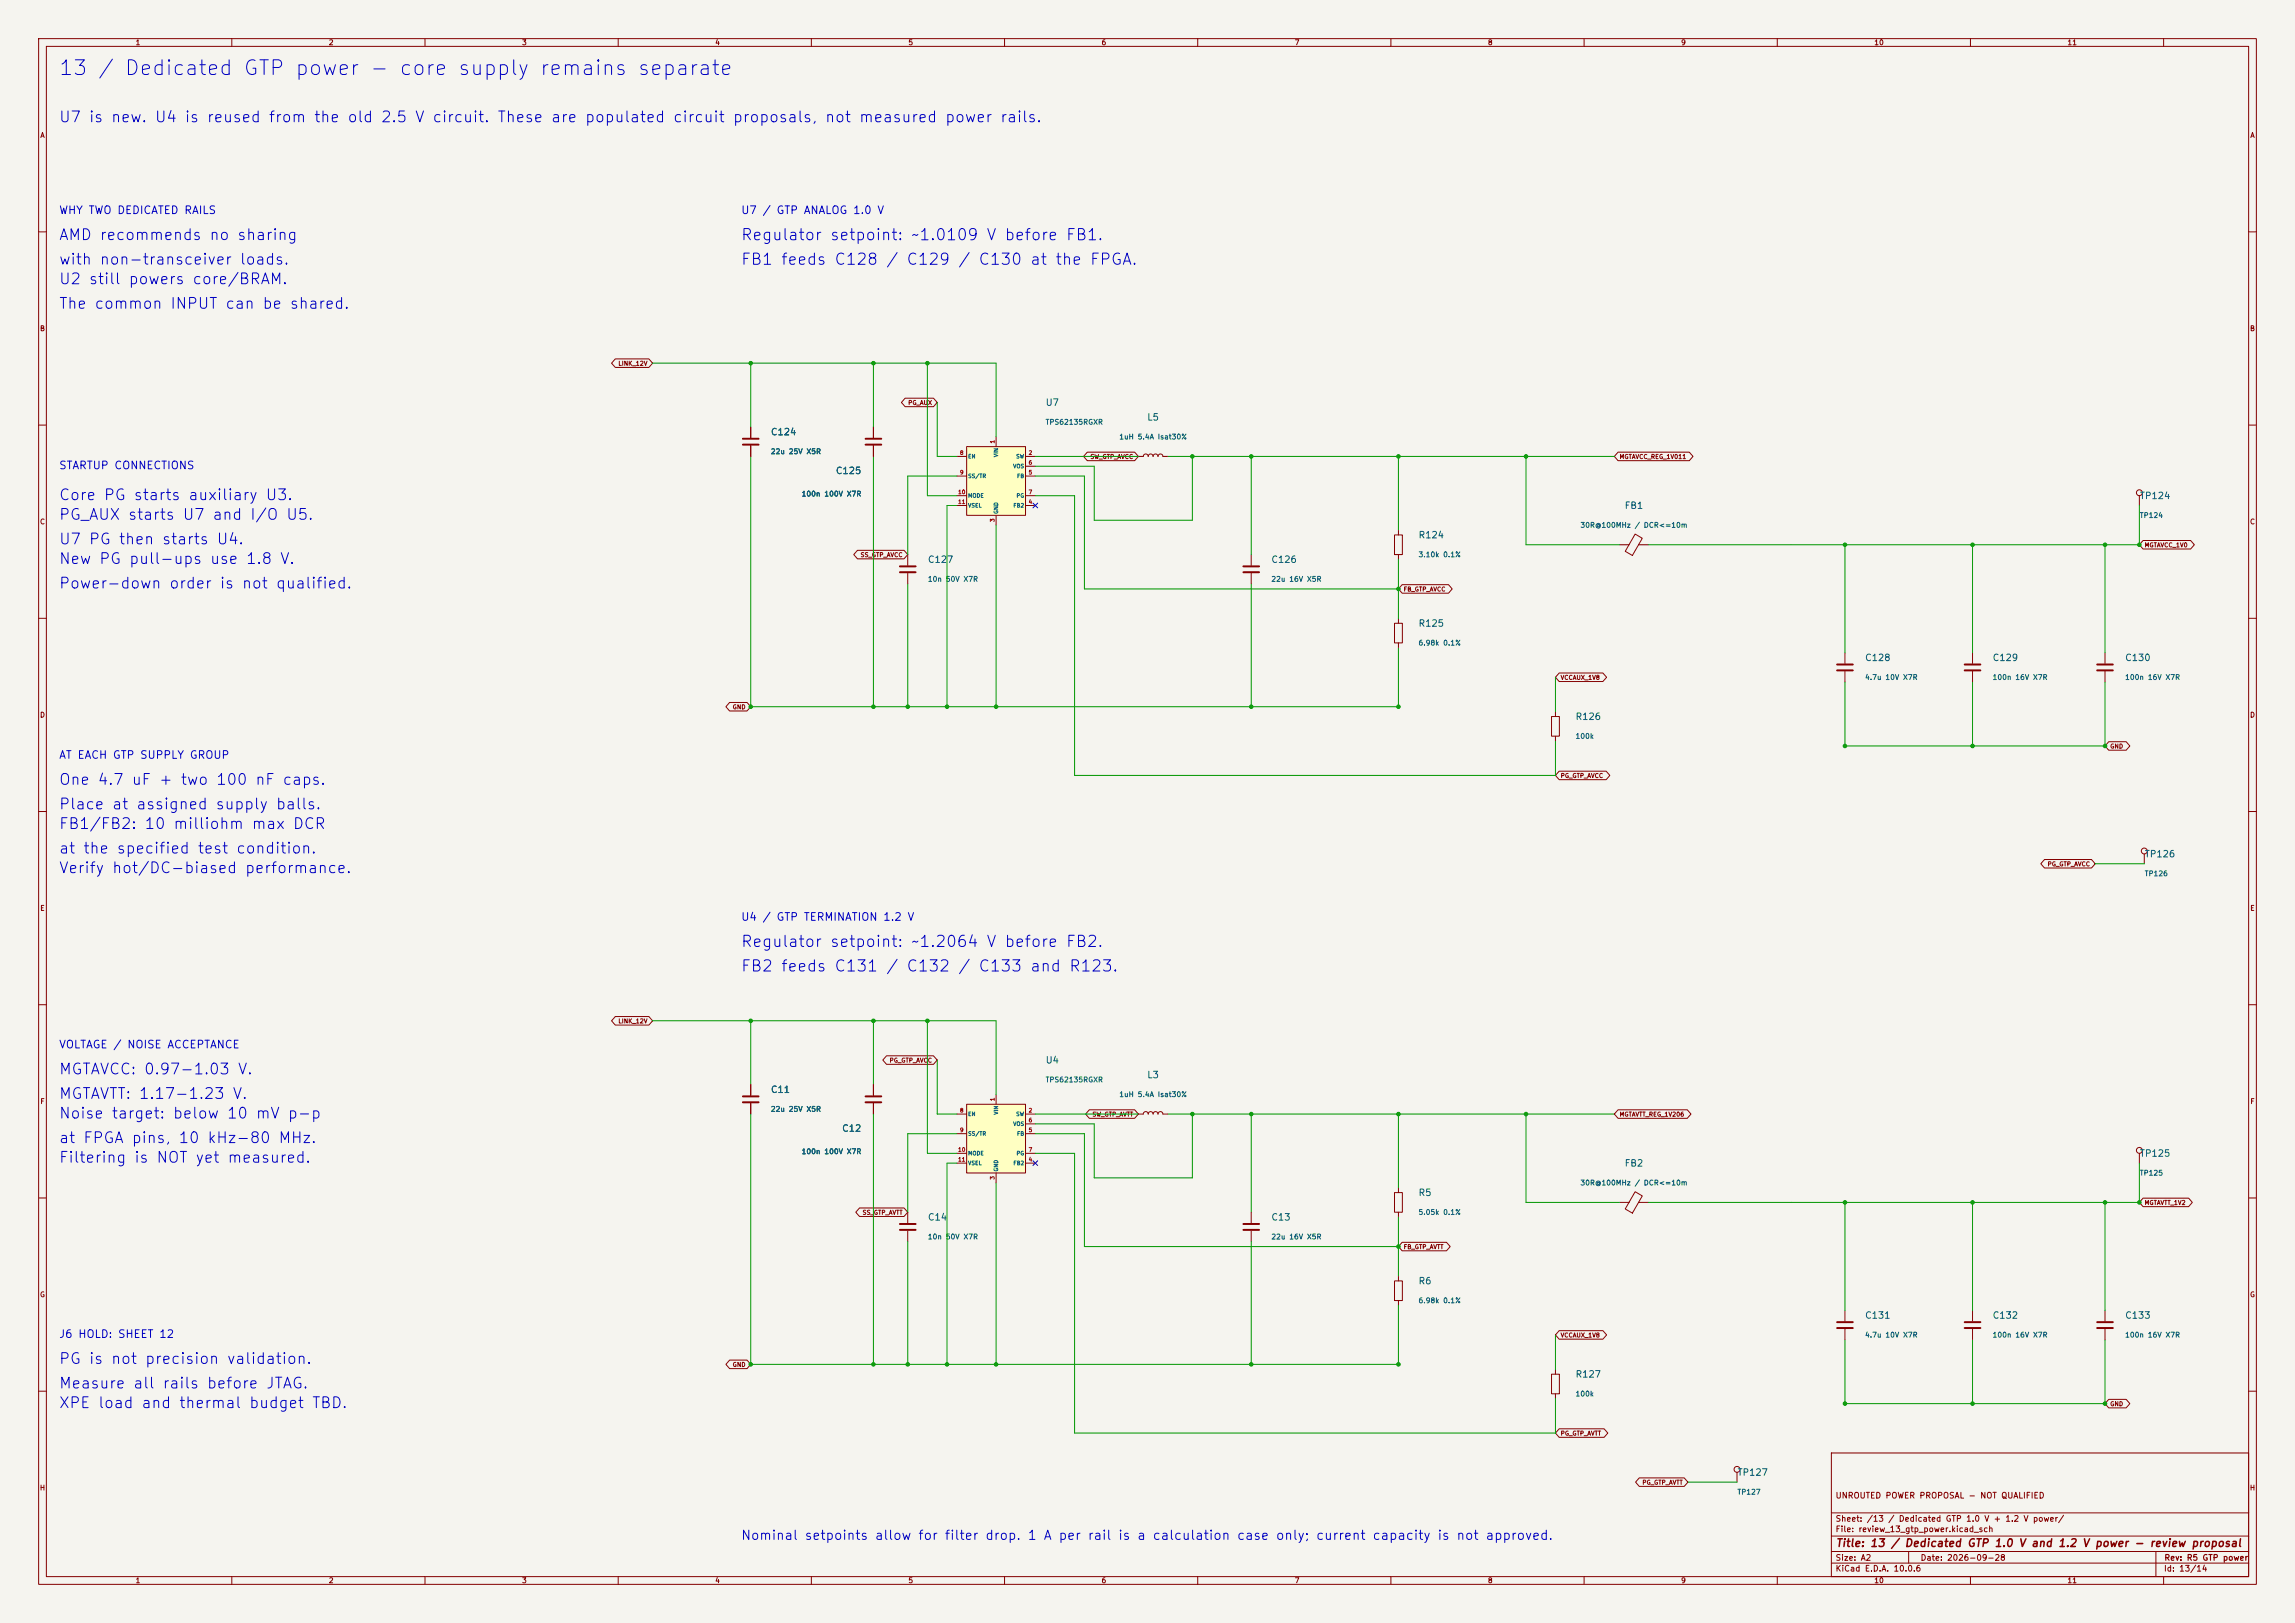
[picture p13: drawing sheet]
<svg xmlns="http://www.w3.org/2000/svg" width="594mm" height="420mm" viewBox="0 0 594 420" stroke-linecap="round" stroke-linejoin="round" font-family="sans-serif">
<defs><g id="words">
<text font-size="3.8" fill="#0000c2" x="15" y="20.4">13 / Dedicated GTP power - core supply remains separate</text>
<g font-size="2.9" fill="#0000c2">
<text x="191.6" y="62.9">Regulator setpoint: ~1.0109 V before FB1.</text>
<text x="191.6" y="69.3">FB1 feeds C128 / C129 / C130 at the FPGA.</text>
<text x="191.6" y="245.8">Regulator setpoint: ~1.2064 V before FB2.</text>
<text x="191.6" y="252.2">FB2 feeds C131 / C132 / C133 and R123.</text>
</g>
<g font-size="2.8" fill="#0000c2">
<text x="15.1" y="32.4">U7 is new. U4 is reused from the old 2.5 V circuit. These are populated circuit proposals, not measured power rails.</text>
<text x="15.1" y="62.8">AMD recommends no sharing</text>
<text x="15.1" y="69.2">with non-transceiver loads.</text>
<text x="15.1" y="74.3">U2 still powers core/BRAM.</text>
<text x="15.1" y="80.6">The common INPUT can be shared.</text>
<text x="15.1" y="130.2">Core PG starts auxiliary U3.</text>
<text x="15.1" y="135.2">PG_AUX starts U7 and I/O U5.</text>
<text x="15.1" y="141.6">U7 PG then starts U4.</text>
<text x="15.1" y="146.7">New PG pull-ups use 1.8 V.</text>
<text x="15.1" y="153">Power-down order is not qualified.</text>
<text x="15.1" y="203.8">One 4.7 uF + two 100 nF caps.</text>
<text x="15.1" y="215.2">FB1/FB2: 10 milliohm max DCR</text>
<text x="15.1" y="210.2">Place at assigned supply balls.</text>
<text x="15.1" y="221.6">at the specified test condition.</text>
<text x="15.1" y="226.7">Verify hot/DC-biased performance.</text>
<text x="15.1" y="278.7">MGTAVCC: 0.97-1.03 V.</text>
<text x="15.1" y="285.1">MGTAVTT: 1.17-1.23 V.</text>
<text x="15.1" y="290.2">Noise target: below 10 mV p-p</text>
<text x="15.1" y="296.5">at FPGA pins, 10 kHz-80 MHz.</text>
<text x="15.1" y="301.6">Filtering is NOT yet measured.</text>
<text x="15.1" y="353.7">PG is not precision validation.</text>
<text x="15.1" y="360">Measure all rails before JTAG.</text>
<text x="15.1" y="365.1">XPE load and thermal budget TBD.</text>
</g>
<text font-size="2.4" fill="#0000c2" x="191.6" y="399.1">Nominal setpoints allow for filter drop. 1 A per rail is a calculation case only; current capacity is not approved.</text>
<g font-size="2" fill="#0000c2">
<text x="15.1" y="55.9">WHY TWO DEDICATED RAILS</text>
<text x="191.7" y="55.9">U7 / GTP ANALOG 1.0 V</text>
<text x="15.1" y="121.9">STARTUP CONNECTIONS</text>
<text x="15.1" y="196.9">AT EACH GTP SUPPLY GROUP</text>
<text x="191.7" y="238.8">U4 / GTP TERMINATION 1.2 V</text>
<text x="15.1" y="271.8">VOLTAGE / NOISE ACCEPTANCE</text>
<text x="15.1" y="346.7">J6 HOLD: SHEET 12</text>
</g>
<text font-size="2" fill="#840000" x="475" y="400.8">Title: 13 / Dedicated GTP 1.0 V and 1.2 V power - review proposal</text>
<g font-size="1.7" fill="#006464">
<text x="270.5" y="105.4">U7</text>
<text x="199.4" y="113.1">C124</text>
<text x="296.8" y="109.2">L5</text>
<text x="216.2" y="123.1">C125</text>
<text x="553.7" y="129.6">TP124</text>
<text x="420.4" y="132.1">FB1</text>
<text x="367" y="139.7">R124</text>
<text x="240" y="146.1">C127</text>
<text x="328.9" y="146.1">C126</text>
<text x="367" y="162.6">R125</text>
<text x="482.6" y="171.5">C128</text>
<text x="515.6" y="171.5">C129</text>
<text x="549.9" y="171.5">C130</text>
<text x="407.6" y="186.7">R126</text>
<text x="555" y="222.3">TP126</text>
<text x="270.5" y="275.6">U4</text>
<text x="296.8" y="279.4">L3</text>
<text x="199.4" y="283.2">C11</text>
<text x="217.8" y="293.3">C12</text>
<text x="553.7" y="299.7">TP125</text>
<text x="420.4" y="302.3">FB2</text>
<text x="367" y="309.9">R5</text>
<text x="240" y="316.3">C14</text>
<text x="328.9" y="316.3">C13</text>
<text x="367" y="332.8">R6</text>
<text x="482.6" y="341.7">C131</text>
<text x="515.6" y="341.7">C132</text>
<text x="549.9" y="341.7">C133</text>
<text x="407.6" y="356.9">R127</text>
<text x="449.6" y="382.3">TP127</text>
</g>
<g font-size="1.5" fill="#840000">
<text x="475" y="388.1">UNROUTED POWER PROPOSAL - NOT QUALIFIED</text>
<text x="475" y="394.1">Sheet: /13 / Dedicated GTP 1.0 V + 1.2 V power/</text>
<text x="475" y="396.8">File: review_13_gtp_power.kicad_sch</text>
<text x="475" y="407">KiCad E.D.A. 10.0.6</text>
<text x="475" y="404.2">Size: A2</text>
<text x="497" y="404.2">Date: 2026-09-28</text>
<text x="560" y="407">Id: 13/14</text>
<text x="560.1" y="404.2">Rev: R5 GTP power</text>
</g>
<g font-size="1.3" fill="#840000">
<text x="35" y="12">1</text>
<text x="85" y="12">2</text>
<text x="135" y="12">3</text>
<text x="185" y="12">4</text>
<text x="235" y="12">5</text>
<text x="285" y="12">6</text>
<text x="335" y="12">7</text>
<text x="385" y="12">8</text>
<text x="435" y="12">9</text>
<text x="485" y="12">10</text>
<text x="535" y="12">11</text>
<text x="10.3" y="36">A</text>
<text x="582.3" y="36">A</text>
<text x="10.2" y="86">B</text>
<text x="582.2" y="86">B</text>
<text x="10.2" y="136">C</text>
<text x="582.2" y="136">C</text>
<text x="10.2" y="186">D</text>
<text x="582.2" y="186">D</text>
<text x="10.3" y="236">E</text>
<text x="582.3" y="236">E</text>
<text x="10.3" y="286">F</text>
<text x="582.3" y="286">F</text>
<text x="10.2" y="336">G</text>
<text x="582.2" y="336">G</text>
<text x="10.2" y="386">H</text>
<text x="582.2" y="386">H</text>
<text x="35" y="410">1</text>
<text x="85" y="410">2</text>
<text x="135" y="410">3</text>
<text x="185" y="410">4</text>
<text x="235" y="410">5</text>
<text x="285" y="410">6</text>
<text x="335" y="410">7</text>
<text x="385" y="410">8</text>
<text x="435" y="410">9</text>
<text x="485" y="410">10</text>
<text x="535" y="410">11</text>
</g>
<g font-size="1.3" fill="#006464">
<text x="270.5" y="110.2">TPS62135RGXR</text>
<text x="199.4" y="117.8">22u 25V X5R</text>
<text x="289.6" y="114">1uH 5.4A Isat30%</text>
<text x="207.3" y="128.8">100n 100V X7R</text>
<text x="408.9" y="136.9">30R@100MHz / DCR&lt;=10m</text>
<text x="553.7" y="134.3">TP124</text>
<text x="367" y="144.5">3.10k 0.1%</text>
<text x="240" y="150.8">10n 50V X7R</text>
<text x="328.9" y="150.8">22u 16V X5R</text>
<text x="367" y="167.4">6.98k 0.1%</text>
<text x="482.6" y="176.2">4.7u 10V X7R</text>
<text x="515.6" y="176.2">100n 16V X7R</text>
<text x="549.9" y="176.2">100n 16V X7R</text>
<text x="407.7" y="191.5">100k</text>
<text x="555" y="227">TP126</text>
<text x="270.5" y="280.4">TPS62135RGXR</text>
<text x="289.6" y="284.2">1uH 5.4A Isat30%</text>
<text x="199.4" y="288">22u 25V X5R</text>
<text x="207.3" y="299">100n 100V X7R</text>
<text x="553.7" y="304.5">TP125</text>
<text x="408.9" y="307.1">30R@100MHz / DCR&lt;=10m</text>
<text x="367" y="314.7">5.05k 0.1%</text>
<text x="240" y="321">10n 50V X7R</text>
<text x="328.9" y="321">22u 16V X5R</text>
<text x="367" y="337.5">6.98k 0.1%</text>
<text x="482.6" y="346.4">4.7u 10V X7R</text>
<text x="515.6" y="346.4">100n 16V X7R</text>
<text x="549.9" y="346.4">100n 16V X7R</text>
<text x="407.7" y="361.7">100k</text>
<text x="449.6" y="387.1">TP127</text>
</g>
<g font-size="1.1" fill="#840000">
<text x="159.9" y="94.9">LINK_12V</text>
<text x="234.9" y="105.1">PG_AUX</text>
<text x="282.1" y="119">SW_GTP_AVCC</text>
<text x="419.1" y="119">MGTAVCC_REG_1V011</text>
<text x="554.9" y="141.9">MGTAVCC_1V0</text>
<text x="222.6" y="144.4">SS_GTP_AVCC</text>
<text x="363.2" y="153.3">FB_GTP_AVCC</text>
<text x="403.8" y="176.2">VCCAUX_1V8</text>
<text x="189.5" y="183.8">GND</text>
<text x="546.1" y="194">GND</text>
<text x="403.8" y="201.6">PG_GTP_AVCC</text>
<text x="529.8" y="224.4">PG_GTP_AVCC</text>
<text x="159.9" y="265.1">LINK_12V</text>
<text x="230.1" y="275.2">PG_GTP_AVCC</text>
<text x="282.6" y="289.2">SW_GTP_AVTT</text>
<text x="419.1" y="289.2">MGTAVTT_REG_1V206</text>
<text x="223.1" y="314.6">SS_GTP_AVTT</text>
<text x="554.9" y="312.1">MGTAVTT_1V2</text>
<text x="363.2" y="323.5">FB_GTP_AVTT</text>
<text x="403.8" y="346.4">VCCAUX_1V8</text>
<text x="189.5" y="354">GND</text>
<text x="546.1" y="364.1">GND</text>
<text x="403.8" y="371.8">PG_GTP_AVTT</text>
<text x="425" y="384.5">PG_GTP_AVTT</text>
</g>
<g font-size="1" fill="#a90000">
<text x="248.3" y="117.9">8</text>
<text x="257.6" y="114.9" transform="rotate(-90 257.6 114.9)">1</text>
<text x="266.1" y="117.9">2</text>
<text x="248.3" y="123">9</text>
<text x="266.1" y="123">5</text>
<text x="266.1" y="120.5">6</text>
<text x="247.9" y="128.1">10</text>
<text x="247.9" y="130.6">11</text>
<text x="266.1" y="130.6">4</text>
<text x="266.1" y="128.1">7</text>
<text x="257.6" y="135.2" transform="rotate(-90 257.6 135.2)">3</text>
<text x="257.6" y="285.1" transform="rotate(-90 257.6 285.1)">1</text>
<text x="248.3" y="288.1">8</text>
<text x="248.3" y="293.2">9</text>
<text x="266.1" y="288.1">2</text>
<text x="266.1" y="293.2">5</text>
<text x="266.1" y="290.6">6</text>
<text x="247.9" y="298.3">10</text>
<text x="266.1" y="298.3">7</text>
<text x="247.9" y="300.8">11</text>
<text x="257.6" y="305.4" transform="rotate(-90 257.6 305.4)">3</text>
<text x="266.1" y="300.8">4</text>
</g>
<g font-size="1" fill="#006464">
<text x="250.4" y="118.9">EN</text>
<text x="258.6" y="118.4" transform="rotate(-90 258.6 118.4)">VIN</text>
<text x="262.9" y="118.9">SW</text>
<text x="250.4" y="123.9">SS/TR</text>
<text x="262.1" y="121.4">VOS</text>
<text x="263.1" y="123.9">FB</text>
<text x="250.4" y="129">MODE</text>
<text x="250.4" y="131.6">VSEL</text>
<text x="262.2" y="131.6">FB2</text>
<text x="263" y="129">PG</text>
<text x="258.6" y="133.1" transform="rotate(-90 258.6 133.1)">GND</text>
<text x="250.4" y="289">EN</text>
<text x="258.6" y="288.6" transform="rotate(-90 258.6 288.6)">VIN</text>
<text x="262.1" y="291.6">VOS</text>
<text x="262.9" y="289">SW</text>
<text x="250.4" y="294.1">SS/TR</text>
<text x="250.4" y="299.2">MODE</text>
<text x="263" y="299.2">PG</text>
<text x="263.1" y="294.1">FB</text>
<text x="250.4" y="301.7">VSEL</text>
<text x="258.6" y="303.3" transform="rotate(-90 258.6 303.3)">GND</text>
<text x="262.2" y="301.7">FB2</text>
</g>
</g></defs>
<path d="M0 0h594v420h-594z" fill="#f5f4ef" stroke="#f5f4ef" stroke-width=".26"/>
<g fill="none" stroke="#840000" stroke-width=".26">
<path d="M10 10h574v400h-574zM12 12h570v396h-570zM60 10v2M110 10v2M160 10v2M210 10v2M260 10v2M310 10v2M360 10v2M410 10v2M460 10v2M510 10v2"/>
<path d="M560 10v2M10 60h2M582 60h2M10 110h2M194.3 110.5v2.8M194.3 115.3v2.8M226.1 110.5v2.8M226.1 115.3v2.8M582 110h2M10 160h2M582 160h2M10 210h2"/>
<path d="M582 210h2M10 260h2M582 260h2M10 310h2M234.9 313.7v2.8M234.9 318.5v2.8M582 310h2M10 360h2M474 376h108v32h-108zM582 360h2M474 397.5h108M474 391.5h108"/>
<path d="M60 408v2M110 408v2M160 408v2M210 408v2M260 408v2M310 408v2M360 408v2M410 408v2M460 408v2M474 404.5h108M474 401.5h108M494 401.5v3"/>
<path d="M510 408v2M558 401.5v6.5M560 408v2"/>
</g>
<path d="M192.3 113.5h4M192.3 115.1h4M224 113.5h4.1M224 115.1h4.1M232.9 316.7h4.1M232.9 318.3h4.1" fill="none" stroke="#840000" stroke-width=".51"/>
<path d="M250.2 115.6h15.2v17.8h-15.2z" fill="#ffffc2"/>
<g fill="none" stroke="#840000" stroke-width=".26">
<path d="M247.6 118.1h2.6M250.2 115.6h15.2v17.8h-15.2zM257.8 113v2.6M265.4 118.1h2.6M247.6 130.8h2.6M247.6 123.2h2.6M247.6 128.3h2.6M257.8 133.4v2.5M265.4 130.8h2.6M265.4 123.2h2.6M265.4 120.7h2.6M265.4 128.3h2.6"/>
<path d="M553.7 128.3v2.5M234.9 143.5v2.8M234.9 148.3v2.8M323.8 143.5v2.8M323.8 148.3v2.8M477.5 168.9v2.8M477.5 173.7v2.8M510.5 168.9v2.8M510.5 173.7v2.8M544.8 168.9v2.8M544.8 173.7v2.8M555 221v2.5"/>
<path d="M194.3 280.7v2.8M194.3 285.5v2.8M226.1 280.7v2.8M226.1 285.5v2.8M553.7 298.5v2.5M419.1 311.2h2.5M423.2 308.4l1.9 1.1-2.6 4.4-1.9-1zM424.1 311.2h2.6M477.5 339.1v2.8M510.5 339.1v2.8M544.8 339.1v2.8M477.5 343.9v2.8"/>
<path d="M510.5 343.9v2.8M544.8 343.9v2.8M449.6 381v2.5"/>
<circle cx="553.7" cy="127.5" r=".76"/>
<circle cx="555" cy="220.2" r=".76"/>
<circle cx="553.7" cy="297.7" r=".76"/>
<circle cx="449.6" cy="380.2" r=".76"/>
</g>
<g fill="none" stroke="#840000" stroke-width=".51">
<path d="M232.9 146.6h4.1M232.9 148.1h4.1M321.8 146.6h4.1M321.8 148.1h4.1M475.5 172h4.1M475.5 173.5h4.1M508.5 172h4.1M508.5 173.5h4.1M542.8 172h4.1M542.8 173.5h4.1M192.3 283.7h4M192.3 285.2h4"/>
<path d="M224 283.7h4.1M224 285.2h4.1M475.5 342.1h4.1M475.5 343.7h4.1M508.5 342.1h4.1M508.5 343.7h4.1M542.8 342.1h4.1M542.8 343.7h4.1"/>
</g>
<path d="M250.2 285.8h15.2v17.7h-15.2z" fill="#ffffc2"/>
<g fill="none" stroke="#840000" stroke-width=".26">
<path d="M159.2 92.9h8.7l1 1.1-1 1.1h-8.7l-.9-1.1zM194.3 110.5v2.8M194.3 115.3v2.8M226.1 110.5v2.8M226.1 115.3v2.8M234.3 103h7.3l1 1.1-1 1.1h-7.3l-1-1.1zM281.4 117h12.3l.9 1.1-.9 1.1h-12.3l-.9-1.1zM294.6 118.1h1.3l.2-.4 .4-.2 .5 .2 .2 .4 .2-.4 .4-.2 .5 .2 .1 .4 .2-.4 .5-.2 .4 .2 .2 .4 .2-.4 .5-.2 .4 .2 .2 .4h1.3M418.8 117h18.4l1 1.1-1 1.1h-18.4l-1-1.1zM360.9 138.4h2.1v5.1h-2.1zM361.9 137.2v1.2M423.2 138.2l1.9 1.1-2.6 4.4-1.9-1z"/>
<path d="M554.7 139.9h12.3l1 1.1-1 1.1h-12.3l-1-1.1zM221.9 142.4h12.1l.9 1.1-.9 1.1h-12.1l-.9-1.1zM361.9 143.5v1.3M362.9 151.3h12l1 1.1-1 1.1h-12l-1-1.1zM419.1 141h2.5M424.1 141h2.6M360.9 161.3h2.1v5.1h-2.1zM361.9 160v1.3M361.9 166.4v1.2M403.6 174.2h11.3l.9 1.1-.9 1.1h-11.3l-1-1.1zM188.8 181.8h4.5l1 1.1-1 1.1h-4.5l-.9-1.1zM401.6 185.4h2v5.1h-2z"/>
<path d="M402.6 184.2v1.2M402.6 190.5v1.3M403.6 199.6h12.1l1 1.1-1 1.1h-12.1l-1-1.1zM545.8 191.9h4.5l1 1.1-1 1.1h-4.5l-1-1.1zM529.2 222.4h12.1l1 1.1-1 1.1h-12.1l-1-1.1zM159.2 263.1h8.7l1 1.1-1 1.1h-8.7l-.9-1.1zM229.5 273.2h12.1l1 1.1-1 1.1h-12.1l-1-1.1zM194.3 280.7v2.8M194.3 285.5v2.8M226.1 280.7v2.8M226.1 285.5v2.8M247.6 288.3h2.6"/>
<path d="M247.6 293.4h2.6M247.6 298.5h2.6M250.2 285.8h15.2v17.7h-15.2zM257.8 283.2v2.6M265.4 288.3h2.6M265.4 293.4h2.6M265.4 290.8h2.6M265.4 298.5h2.6M281.9 287.2h11.8l.9 1.1-.9 1.1h-11.8l-.9-1.1zM294.6 288.3h1.3l.2-.5 .4-.1 .5 .1 .2 .5 .2-.5 .4-.1 .5 .1 .1 .5 .2-.5 .5-.1 .4 .1 .2 .5 .2-.5 .5-.1 .4 .1 .2 .5h1.3M418.8 287.2h17.9l1 1.1-1 1.1h-17.9l-1-1.1zM222.5 312.6h11.5l.9 1.1-.9 1.1h-11.5l-1-1.1z"/>
<path d="M247.6 301h2.6M257.8 303.5v2.6M265.4 301h2.6M323.8 313.7v2.8M323.8 318.5v2.8M360.9 308.6h2.1v5.1h-2.1zM361.9 307.3v1.3M361.9 313.7v1.3M554.7 310h11.8l.9 1.2-.9 1.1h-11.8l-1-1.1zM360.9 331.5h2.1v5.1h-2.1zM361.9 330.2v1.3M361.9 336.6v1.2"/>
<path d="M362.9 321.5h11.5l.9 1.1-.9 1.1h-11.5l-1-1.1zM188.8 352h4.5l1 1.1-1 1.1h-4.5l-.9-1.1zM401.6 355.6h2v5.1h-2zM402.6 354.3v1.3M403.6 344.3h11.3l.9 1.1-.9 1.1h-11.3l-1-1.1zM402.6 360.7v1.3M403.6 369.7h11.6l.9 1.1-.9 1.1h-11.6l-1-1.1zM545.8 362.1h4.5l1 1.1-1 1.1h-4.5l-1-1.1zM424.3 382.4h11.6l1 1.1-1 1.1h-11.6l-1-1.1z"/>
</g>
<path d="M321.8 316.7h4.1M321.8 318.3h4.1" fill="none" stroke="#840000" stroke-width=".51"/>
<g fill="none" stroke="#009600" stroke-width=".26">
<path d="M168.9 94h88.9v19M194.3 94v16.5M226.1 94v16.5M240 94v34.3h7.6M194.3 118.1v64.8h167.6v-15.3M226.1 118.1v64.8M242.6 104.1v14h5M268 118.1h26.6M302.3 118.1h115.5M308.6 118.1v16.5h-25.4v-13.9h-15.2M323.8 118.1v25.4M361.9 118.1v19.1"/>
<path d="M395 118.1v22.9h24.1M247.6 130.8h-2.5v52.1M247.6 123.2h-12.7v20.3M257.8 135.9v47M268 128.3h10.1v72.4h124.5v-8.9M268 123.2h12.7v29.2h81.2M553.7 130.8v10.2h-127M234.9 151.1v31.8M323.8 151.1v31.8M361.9 144.8v15.2M477.5 141v27.9M510.5 141v27.9"/>
<path d="M544.8 141v27.9M402.6 175.3v8.9M477.5 176.5v16.5h67.3v-16.5M510.5 176.5v16.5M542.3 223.5h12.7M168.9 264.2h88.9v19M194.3 264.2v16.5M226.1 264.2v16.5M240 264.2v34.3h7.6M242.6 274.3v14h5M194.3 288.3v64.8h167.6v-15.3M226.1 288.3v64.8"/>
<path d="M247.6 293.4h-12.7v20.3M268 298.5h10.1v72.3h124.5v-8.8M268 293.4h12.7v29.2h81.2M268 288.3h26.6M302.3 288.3h115.5M308.6 288.3v16.5h-25.4v-14h-15.2M323.8 288.3v25.4M361.9 288.3v19M395 288.3v22.9h24.1M247.6 301h-2.5v52.1M257.8 306.1v47M361.9 315v15.2"/>
<path d="M477.5 311.2v27.9M510.5 311.2v27.9M544.8 311.2v27.9M553.7 301v10.2h-127M234.9 321.3v31.8M323.8 321.3v31.8M402.6 345.4v8.9M477.5 346.7v16.5h67.3v-16.5M510.5 346.7v16.5M436.9 383.5h12.7"/>
</g>
<path d="M267.4 130.2l1.2 1.2M268.6 130.2l-1.2 1.2M267.4 300.4l1.2 1.2M268.6 300.4l-1.2 1.2" fill="none" stroke="#000084" stroke-width=".26"/>
<g fill="#009600" stroke="#009600" stroke-width=".26">
<circle cx="361.9" cy="152.4" r=".46"/>
<circle cx="308.6" cy="118.1" r=".46"/>
<circle cx="323.8" cy="118.1" r=".46"/>
<circle cx="323.8" cy="288.3" r=".46"/>
<circle cx="361.9" cy="288.3" r=".46"/>
<circle cx="308.6" cy="288.3" r=".46"/>
<circle cx="395" cy="288.3" r=".46"/>
<circle cx="477.5" cy="311.2" r=".46"/>
<circle cx="477.5" cy="193" r=".46"/>
<circle cx="323.8" cy="182.9" r=".46"/>
<circle cx="361.9" cy="182.9" r=".46"/>
<circle cx="194.3" cy="182.9" r=".46"/>
<circle cx="226.1" cy="182.9" r=".46"/>
<circle cx="245.1" cy="182.9" r=".46"/>
<circle cx="234.9" cy="182.9" r=".46"/>
<circle cx="257.8" cy="182.9" r=".46"/>
<circle cx="194.3" cy="264.2" r=".46"/>
<circle cx="226.1" cy="264.2" r=".46"/>
<circle cx="240" cy="264.2" r=".46"/>
<circle cx="361.9" cy="322.6" r=".46"/>
<circle cx="234.9" cy="353.1" r=".46"/>
<circle cx="194.3" cy="353.1" r=".46"/>
<circle cx="226.1" cy="353.1" r=".46"/>
<circle cx="245.1" cy="353.1" r=".46"/>
<circle cx="257.8" cy="353.1" r=".46"/>
<circle cx="361.9" cy="353.1" r=".46"/>
<circle cx="323.8" cy="353.1" r=".46"/>
<circle cx="361.9" cy="118.1" r=".46"/>
<circle cx="395" cy="118.1" r=".46"/>
<circle cx="477.5" cy="141" r=".46"/>
<circle cx="553.7" cy="141" r=".46"/>
<circle cx="544.8" cy="141" r=".46"/>
<circle cx="510.5" cy="141" r=".46"/>
<circle cx="510.5" cy="193" r=".46"/>
<circle cx="544.8" cy="193" r=".46"/>
<circle cx="510.5" cy="311.2" r=".46"/>
<circle cx="544.8" cy="311.2" r=".46"/>
<circle cx="510.5" cy="363.2" r=".46"/>
<circle cx="553.7" cy="311.2" r=".46"/>
<circle cx="544.8" cy="363.2" r=".46"/>
<circle cx="477.5" cy="363.2" r=".46"/>
<circle cx="194.3" cy="94" r=".46"/>
<circle cx="226.1" cy="94" r=".46"/>
<circle cx="240" cy="94" r=".46"/>
</g>
<use href="#words"/>
</svg>
